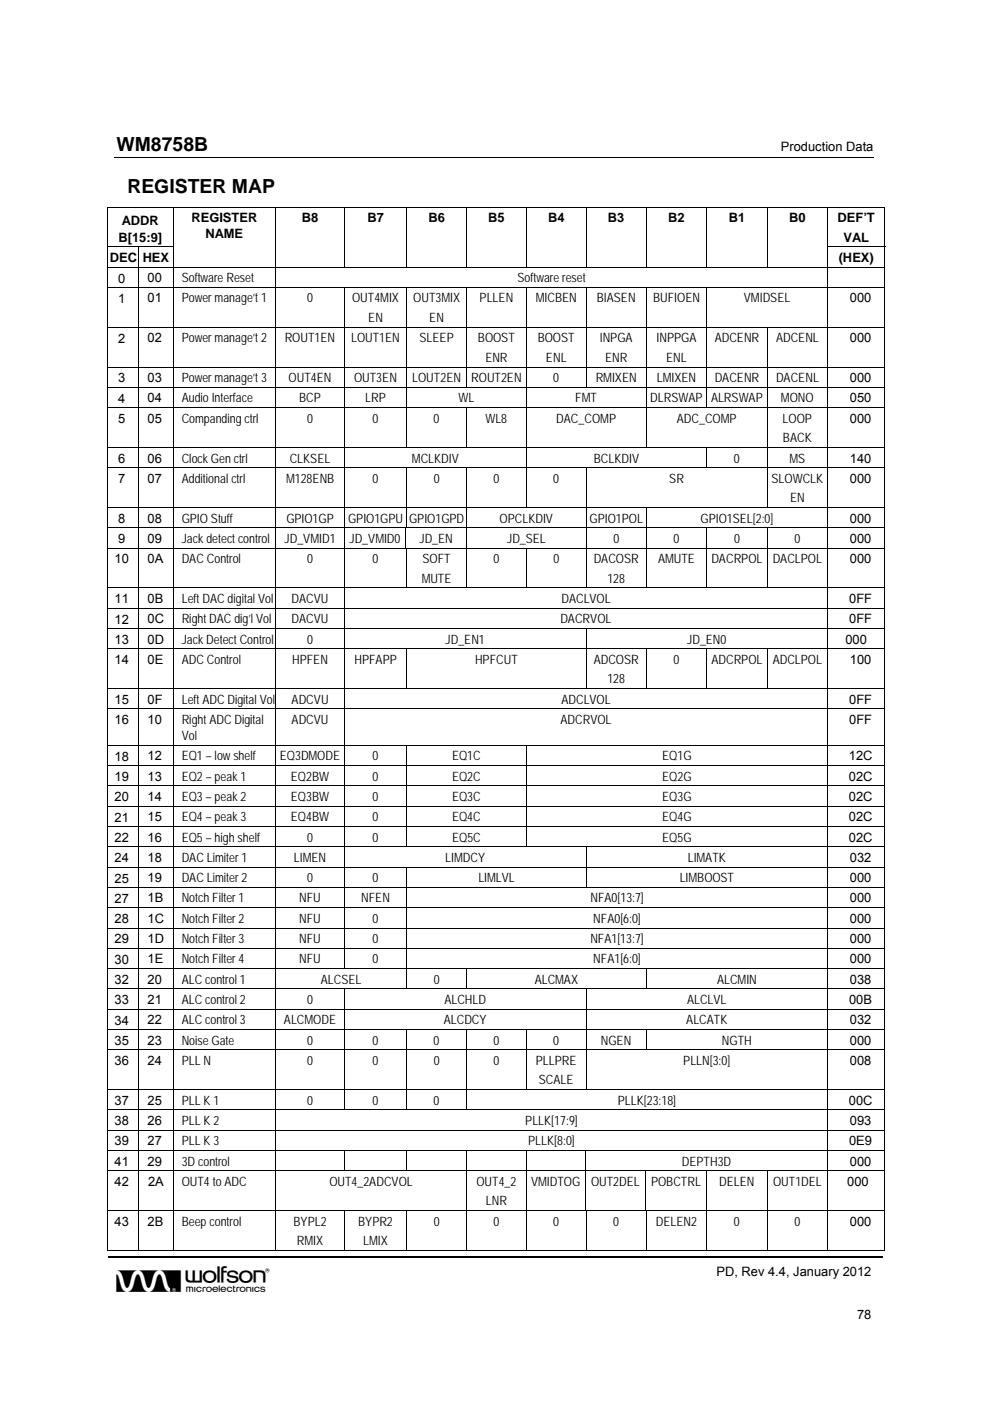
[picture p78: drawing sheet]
<svg xmlns="http://www.w3.org/2000/svg" width="210mm" height="297mm" viewBox="0 0 210 297" stroke-linecap="round" stroke-linejoin="round" font-family="sans-serif">
<defs><g id="words">
<text font-size="6.9" x="24.7" y="274">w</text>
<g font-size="4.1">
<text x="24.7" y="32.1">WM8758B</text>
<text x="27" y="40.9">REGISTER MAP</text>
</g>
<g font-size="2.7">
<text x="165.6" y="32.1">Production Data</text>
<text x="25.8" y="47.8">ADDR</text>
<text x="40.6" y="47.1">REGISTER</text>
<text x="64" y="47.1">B8</text>
<text x="77.9" y="47.1">B7</text>
<text x="90.8" y="47.1">B6</text>
<text x="103.5" y="47.1">B5</text>
<text x="116.2" y="47.1">B4</text>
<text x="128.9" y="47.1">B3</text>
<text x="141.7" y="47.1">B2</text>
<text x="154.5" y="47.1">B1</text>
<text x="167.3" y="47.1">B0</text>
<text x="177.6" y="47.1">DEF’T</text>
<text x="25.1" y="51.2">B[15:9]</text>
<text x="43.6" y="50.5">NAME</text>
<text x="178.8" y="51.2">VAL</text>
<text x="23.3" y="55.5">DEC HEX</text>
<text x="25.1" y="59.9">0</text>
<text x="31.3" y="59.8">00</text>
<text x="38.5" y="59.8">Software Reset</text>
<text x="109.7" y="59.8">Software reset</text>
<text x="177.8" y="55.5">(HEX)</text>
<text x="25.1" y="64.2">1</text>
<text x="31.3" y="64.1">01</text>
<text x="38.5" y="64.1">Power manage’t 1</text>
<text x="65.1" y="64.1">0</text>
<text x="74.6" y="64.1">OUT4MIX</text>
<text x="87.6" y="64.1">OUT3MIX</text>
<text x="101.7" y="64.1">PLLEN</text>
<text x="113.6" y="64.1">MICBEN</text>
<text x="126.5" y="64.1">BIASEN</text>
<text x="138.5" y="64.1">BUFIOEN</text>
<text x="157.7" y="64.1">VMIDSEL</text>
<text x="180.2" y="64.1">000</text>
<text x="78.1" y="68.3">EN</text>
<text x="91" y="68.3">EN</text>
<text x="25.1" y="72.6">2</text>
<text x="31.3" y="72.6">02</text>
<text x="38.5" y="72.6">Power manage’t 2</text>
<text x="60.4" y="72.6">ROUT1EN</text>
<text x="74.5" y="72.6">LOUT1EN</text>
<text x="88.9" y="72.6">SLEEP</text>
<text x="101.3" y="72.6">BOOST</text>
<text x="102.9" y="76.7">ENR</text>
<text x="114" y="72.6">BOOST</text>
<text x="115.8" y="76.7">ENL</text>
<text x="127.2" y="72.6">INPGA</text>
<text x="128.3" y="76.7">ENR</text>
<text x="139.2" y="72.6">INPPGA</text>
<text x="141.2" y="76.7">ENL</text>
<text x="151.6" y="72.6">ADCENR</text>
<text x="164.5" y="72.6">ADCENL</text>
<text x="180.2" y="72.6">000</text>
<text x="25.1" y="81.1">3</text>
<text x="31.3" y="81">03</text>
<text x="38.5" y="81">Power manage’t 3</text>
<text x="61.2" y="81">OUT4EN</text>
<text x="75.1" y="81">OUT3EN</text>
<text x="87.4" y="81">LOUT2EN</text>
<text x="99.9" y="81">ROUT2EN</text>
<text x="117.3" y="81">0</text>
<text x="126.3" y="81">RMIXEN</text>
<text x="139.3" y="81">LMIXEN</text>
<text x="151.5" y="81">DACENR</text>
<text x="164.5" y="81">DACENL</text>
<text x="180.2" y="81">000</text>
<text x="25.1" y="85.4">4</text>
<text x="25.1" y="89.7">5</text>
<text x="31.3" y="85.3">04</text>
<text x="31.3" y="89.6">05</text>
<text x="38.5" y="85.3">Audio Interface</text>
<text x="38.5" y="89.6">Companding ctrl</text>
<text x="63.4" y="85.3">BCP</text>
<text x="65.1" y="89.6">0</text>
<text x="77.4" y="85.3">LRP</text>
<text x="79" y="89.6">0</text>
<text x="91.9" y="89.6">0</text>
<text x="97.2" y="85.3">WL</text>
<text x="102.9" y="89.6">WL8</text>
<text x="117.9" y="89.6">DAC_COMP</text>
<text x="122" y="85.3">FMT</text>
<text x="137.9" y="85.3">DLRSWAP ALRSWAP</text>
<text x="143.5" y="89.6">ADC_COMP</text>
<text x="165.6" y="85.3">MONO</text>
<text x="165.9" y="89.6">LOOP</text>
<text x="180.2" y="85.3">050</text>
<text x="180.2" y="89.6">000</text>
<text x="166" y="93.8">BACK</text>
<text x="25.1" y="98.1">6</text>
<text x="31.3" y="98.1">06</text>
<text x="38.5" y="98.1">Clock Gen ctrl</text>
<text x="61.4" y="98.1">CLKSEL</text>
<text x="87.3" y="98.1">MCLKDIV</text>
<text x="125.9" y="98.1">BCLKDIV</text>
<text x="155.6" y="98.1">0</text>
<text x="167.4" y="98.1">MS</text>
<text x="180.2" y="98.1">140</text>
<text x="25.1" y="102.4">7</text>
<text x="31.3" y="102.4">07</text>
<text x="38.5" y="102.4">Additional ctrl</text>
<text x="60.6" y="102.4">M128ENB</text>
<text x="79" y="102.4">0</text>
<text x="92" y="102.4">0</text>
<text x="104.6" y="102.4">0</text>
<text x="117.3" y="102.4">0</text>
<text x="141.9" y="102.4">SR</text>
<text x="163.6" y="102.4">SLOWCLK</text>
<text x="167.5" y="106.5">EN</text>
<text x="180.2" y="102.4">000</text>
<text x="25.1" y="110.9">8</text>
<text x="31.3" y="110.8">08</text>
<text x="38.5" y="110.8">GPIO Stuff</text>
<text x="60.7" y="110.8">GPIO1GP</text>
<text x="73.8" y="110.8">GPIO1GPU GPIO1GPD</text>
<text x="105.9" y="110.8">OPCLKDIV</text>
<text x="125" y="110.8">GPIO1POL</text>
<text x="148.5" y="110.8">GPIO1SEL[2:0]</text>
<text x="180.2" y="110.8">000</text>
<text x="24.3" y="119.5">10</text>
<text x="25.1" y="115.2">9</text>
<text x="31.3" y="119.4">0A</text>
<text x="31.3" y="115.1">09</text>
<text x="38.5" y="119.4">DAC Control</text>
<text x="38.5" y="115.1">Jack detect control</text>
<text x="60.3" y="115.1">JD_VMID1</text>
<text x="65.1" y="119.4">0</text>
<text x="74.1" y="115.1">JD_VMID0</text>
<text x="79" y="119.4">0</text>
<text x="88.9" y="115.1">JD_EN</text>
<text x="89.6" y="119.4">SOFT</text>
<text x="104.6" y="119.4">0</text>
<text x="107.5" y="115.1">JD_SEL</text>
<text x="117.3" y="119.4">0</text>
<text x="125.9" y="119.4">DACOSR</text>
<text x="130" y="115.1">0</text>
<text x="139.5" y="119.4">AMUTE</text>
<text x="142.8" y="115.1">0</text>
<text x="150.9" y="119.4">DACRPOL</text>
<text x="155.6" y="115.1">0</text>
<text x="163.8" y="119.4">DACLPOL</text>
<text x="168.5" y="115.1">0</text>
<text x="180.2" y="119.4">000</text>
<text x="180.2" y="115.1">000</text>
<text x="89.4" y="123.5">MUTE</text>
<text x="128.8" y="123.5">128</text>
<text x="24.3" y="127.9">11</text>
<text x="31.3" y="127.8">0B</text>
<text x="38.5" y="127.8">Left DAC digital Vol</text>
<text x="61.8" y="127.8">DACVU</text>
<text x="119" y="127.8">DACLVOL</text>
<text x="180" y="127.8">0FF</text>
<text x="24.3" y="132.2">12</text>
<text x="24.3" y="136.5">13</text>
<text x="31.3" y="132.1">0C</text>
<text x="31.3" y="136.5">0D</text>
<text x="38.5" y="132.1">Right DAC dig’l Vol</text>
<text x="38.5" y="136.5">Jack Detect Control</text>
<text x="61.8" y="132.1">DACVU</text>
<text x="65.1" y="136.5">0</text>
<text x="94.5" y="136.5">JD_EN1</text>
<text x="118.8" y="132.1">DACRVOL</text>
<text x="145.7" y="136.5">JD_EN0</text>
<text x="179.3" y="136.5">000</text>
<text x="180" y="132.1">0FF</text>
<text x="24.3" y="140.8">14</text>
<text x="31.3" y="140.8">0E</text>
<text x="38.5" y="140.8">ADC Control</text>
<text x="61.9" y="140.8">HPFEN</text>
<text x="75.2" y="140.8">HPFAPP</text>
<text x="100.7" y="140.8">HPFCUT</text>
<text x="125.9" y="140.8">ADCOSR</text>
<text x="142.8" y="140.8">0</text>
<text x="150.9" y="140.8">ADCRPOL</text>
<text x="163.8" y="140.8">ADCLPOL</text>
<text x="180.2" y="140.8">100</text>
<text x="24.3" y="149.2">15</text>
<text x="31.3" y="149.2">0F</text>
<text x="38.5" y="149.2">Left ADC Digital Vol</text>
<text x="61.8" y="149.2">ADCVU</text>
<text x="119" y="149.2">ADCLVOL</text>
<text x="128.8" y="144.9">128</text>
<text x="180" y="149.2">0FF</text>
<text x="24.3" y="153.6">16</text>
<text x="31.3" y="153.5">10</text>
<text x="38.5" y="153.5">Right ADC Digital</text>
<text x="61.8" y="153.5">ADCVU</text>
<text x="118.8" y="153.5">ADCRVOL</text>
<text x="180" y="153.5">0FF</text>
<text x="24.3" y="161.3">18</text>
<text x="31.3" y="161.2">12</text>
<text x="38.5" y="156.9">Vol</text>
<text x="38.5" y="161.2">EQ1 – low shelf</text>
<text x="59.3" y="161.2">EQ3DMODE</text>
<text x="79" y="161.2">0</text>
<text x="95.8" y="161.2">EQ1C</text>
<text x="140.4" y="161.2">EQ1G</text>
<text x="180" y="161.2">12C</text>
<text x="24.3" y="165.6">19</text>
<text x="31.3" y="165.5">13</text>
<text x="38.5" y="165.5">EQ2 – peak 1</text>
<text x="61.7" y="165.5">EQ2BW</text>
<text x="79" y="165.5">0</text>
<text x="95.8" y="165.5">EQ2C</text>
<text x="140.4" y="165.5">EQ2G</text>
<text x="180" y="165.5">02C</text>
<text x="24.3" y="169.9">20</text>
<text x="31.3" y="169.8">14</text>
<text x="38.5" y="169.8">EQ3 – peak 2</text>
<text x="61.7" y="169.8">EQ3BW</text>
<text x="79" y="169.8">0</text>
<text x="95.8" y="169.8">EQ3C</text>
<text x="140.4" y="169.8">EQ3G</text>
<text x="180" y="169.8">02C</text>
<text x="24.3" y="174.2">21</text>
<text x="24.3" y="178.5">22</text>
<text x="31.3" y="174.1">15</text>
<text x="31.3" y="178.4">16</text>
<text x="38.5" y="174.1">EQ4 – peak 3</text>
<text x="38.5" y="178.4">EQ5 – high shelf</text>
<text x="61.7" y="174.1">EQ4BW</text>
<text x="65.1" y="178.4">0</text>
<text x="79" y="174.1">0</text>
<text x="79" y="178.4">0</text>
<text x="95.8" y="174.1">EQ4C</text>
<text x="95.9" y="178.4">EQ5C</text>
<text x="140.4" y="174.1">EQ4G</text>
<text x="140.4" y="178.4">EQ5G</text>
<text x="180" y="174.1">02C</text>
<text x="180" y="178.4">02C</text>
<text x="24.3" y="182.8">24</text>
<text x="31.3" y="182.8">18</text>
<text x="38.5" y="182.8">DAC Limiter 1</text>
<text x="62.3" y="182.8">LIMEN</text>
<text x="94.4" y="182.8">LIMDCY</text>
<text x="145.8" y="182.8">LIMATK</text>
<text x="180.2" y="182.8">032</text>
<text x="24.3" y="187.1">25</text>
<text x="24.3" y="191.4">27</text>
<text x="31.3" y="187.1">19</text>
<text x="31.3" y="191.3">1B</text>
<text x="38.5" y="187.1">DAC Limiter 2</text>
<text x="38.5" y="191.3">Notch Filter 1</text>
<text x="63.4" y="191.3">NFU</text>
<text x="65.1" y="187.1">0</text>
<text x="76.6" y="191.3">NFEN</text>
<text x="79" y="187.1">0</text>
<text x="101.4" y="187.1">LIMLVL</text>
<text x="125.2" y="191.3">NFA0[13:7]</text>
<text x="144.1" y="187.1">LIMBOOST</text>
<text x="180.2" y="187.1">000</text>
<text x="180.2" y="191.3">000</text>
<text x="24.3" y="195.7">28</text>
<text x="31.3" y="195.6">1C</text>
<text x="38.5" y="195.6">Notch Filter 2</text>
<text x="63.4" y="195.6">NFU</text>
<text x="79" y="195.6">0</text>
<text x="125.8" y="195.6">NFA0[6:0]</text>
<text x="180.2" y="195.6">000</text>
<text x="24.3" y="200">29</text>
<text x="31.3" y="200">1D</text>
<text x="38.5" y="200">Notch Filter 3</text>
<text x="63.4" y="200">NFU</text>
<text x="79" y="200">0</text>
<text x="125.2" y="200">NFA1[13:7]</text>
<text x="180.2" y="200">000</text>
<text x="24.3" y="204.3">30</text>
<text x="24.3" y="208.6">32</text>
<text x="31.3" y="204.3">1E</text>
<text x="31.3" y="208.6">20</text>
<text x="38.5" y="204.3">Notch Filter 4</text>
<text x="38.5" y="208.6">ALC control 1</text>
<text x="63.4" y="204.3">NFU</text>
<text x="68" y="208.6">ALCSEL</text>
<text x="79" y="204.3">0</text>
<text x="92" y="208.6">0</text>
<text x="113.4" y="208.6">ALCMAX</text>
<text x="125.8" y="204.3">NFA1[6:0]</text>
<text x="152" y="208.6">ALCMIN</text>
<text x="180.2" y="204.3">000</text>
<text x="180.2" y="208.6">038</text>
<text x="24.3" y="212.9">33</text>
<text x="31.3" y="212.9">21</text>
<text x="38.5" y="212.9">ALC control 2</text>
<text x="65.1" y="212.9">0</text>
<text x="94.2" y="212.9">ALCHLD</text>
<text x="145.7" y="212.9">ALCLVL</text>
<text x="180" y="212.9">00B</text>
<text x="24.3" y="217.2">34</text>
<text x="24.3" y="221.5">35</text>
<text x="31.3" y="217.2">22</text>
<text x="31.3" y="221.5">23</text>
<text x="38.5" y="217.2">ALC control 3</text>
<text x="38.5" y="221.5">Noise Gate</text>
<text x="60.2" y="217.2">ALCMODE</text>
<text x="65.1" y="221.5">0</text>
<text x="79" y="221.5">0</text>
<text x="91.9" y="221.5">0</text>
<text x="94.1" y="217.2">ALCDCY</text>
<text x="104.6" y="221.5">0</text>
<text x="117.3" y="221.5">0</text>
<text x="127.4" y="221.5">NGEN</text>
<text x="145.5" y="217.2">ALCATK</text>
<text x="153.1" y="221.5">NGTH</text>
<text x="180.2" y="217.2">032</text>
<text x="180.2" y="221.5">000</text>
<text x="24.3" y="225.8">36</text>
<text x="31.3" y="225.8">24</text>
<text x="38.5" y="225.8">PLL N</text>
<text x="65.1" y="225.8">0</text>
<text x="79" y="225.8">0</text>
<text x="92" y="225.8">0</text>
<text x="104.6" y="225.8">0</text>
<text x="113.6" y="225.8">PLLPRE</text>
<text x="144.9" y="225.8">PLLN[3:0]</text>
<text x="180.2" y="225.8">008</text>
<text x="114.3" y="229.9">SCALE</text>
<text x="24.3" y="234.3">37</text>
<text x="24.3" y="238.6">38</text>
<text x="31.3" y="234.2">25</text>
<text x="31.3" y="238.5">26</text>
<text x="38.5" y="234.2">PLL K 1</text>
<text x="38.5" y="238.5">PLL K 2</text>
<text x="65.1" y="234.2">0</text>
<text x="79" y="234.2">0</text>
<text x="91.9" y="234.2">0</text>
<text x="111.4" y="238.5">PLLK[17:9]</text>
<text x="131" y="234.2">PLLK[23:18]</text>
<text x="180" y="234.2">00C</text>
<text x="180.2" y="238.5">093</text>
<text x="24.3" y="242.9">39</text>
<text x="31.3" y="242.8">27</text>
<text x="38.5" y="242.8">PLL K 3</text>
<text x="112" y="242.8">PLLK[8:0]</text>
<text x="180" y="242.8">0E9</text>
<text x="24.3" y="247.2">41</text>
<text x="24.3" y="251.5">42</text>
<text x="31.3" y="247.1">29</text>
<text x="31.4" y="251.4">2A</text>
<text x="38.5" y="247.1">3D control</text>
<text x="38.5" y="251.4">OUT4 to ADC</text>
<text x="69.9" y="251.4">OUT4_2ADCVOL</text>
<text x="101" y="251.4">OUT4_2</text>
<text x="112.6" y="251.4">VMIDTOG</text>
<text x="125.3" y="251.4">OUT2DEL</text>
<text x="138" y="251.4">POBCTRL</text>
<text x="144.6" y="247.1">DEPTH3D</text>
<text x="152.5" y="251.4">DELEN</text>
<text x="163.9" y="251.4">OUT1DEL</text>
<text x="179.6" y="251.4">000</text>
<text x="180.2" y="247.1">000</text>
<text x="103" y="255.5">LNR</text>
<text x="24.3" y="259.9">43</text>
<text x="31.3" y="259.9">2B</text>
<text x="38.5" y="259.9">Beep control</text>
<text x="62.2" y="259.9">BYPL2</text>
<text x="63" y="264">RMIX</text>
<text x="75.9" y="259.9">BYPR2</text>
<text x="77" y="264">LMIX</text>
<text x="91.9" y="259.9">0</text>
<text x="104.6" y="259.9">0</text>
<text x="117.3" y="259.9">0</text>
<text x="130" y="259.9">0</text>
<text x="139.1" y="259.9">DELEN2</text>
<text x="155.6" y="259.9">0</text>
<text x="168.4" y="259.9">0</text>
<text x="180.2" y="259.9">000</text>
<text x="151.9" y="270.6">PD, Rev 4.4, January 2012</text>
<text x="181.7" y="279.6">78</text>
</g>
</g></defs>
<g fill="none" stroke="#000" stroke-width=".21">
<path d="M24.2 33.4h161.1M22.8 43.9h164.9M22.8 52.3h14M22.8 56.6h164.9M22.8 44v8.3M22.8 52.4v4.2M22.8 56.7v4.2M29.5 52.4v4.2M29.5 56.7v4.2M36.7 44v8.3M36.7 52.4v4.2M36.7 56.7v4.2"/>
<path d="M58.5 44v8.3M58.5 52.4v4.2M58.5 56.7v4.2M73 44v8.3M73 52.4v4.2M86.3 44v8.3M86.3 52.4v4.2M98.9 44v8.3M98.9 52.4v4.2M111.6 44v8.3M111.6 52.4v4.2M124.3 44v8.3"/>
<path d="M124.3 52.4v4.2M137.1 44v8.3M137.1 52.4v4.2M149.8 44v8.3M149.8 52.4v4.2M162.7 44v8.3M162.7 52.4v4.2M175.4 52.3h12.3M175.5 44v8.3M175.5 52.4v4.2M175.5 56.7v4.2M187.6 44v8.3"/>
<path d="M187.6 52.4v4.2M187.6 56.7v4.2M22.8 60.9h164.9M22.8 69.4h164.9M22.8 77.8h164.9M22.8 61v8.3M22.8 69.5v8.2M22.8 77.9v4.1M29.5 61v8.3M29.5 69.5v8.2M29.5 77.9v4.1M36.7 61v8.3"/>
<path d="M36.7 69.5v8.2M36.7 77.9v4.1M58.5 61v8.3M58.5 69.5v8.2M58.5 77.9v4.1M73 61v8.3M73 69.5v8.2M73 77.9v4.1M86.3 61v8.3M86.3 69.5v8.2M86.3 77.9v4.1M98.9 61v8.3"/>
<path d="M98.9 69.5v8.2M98.9 77.9v4.1M111.6 61v8.3M111.6 69.5v8.2M111.6 77.9v4.1M124.3 61v8.3M124.3 69.5v8.2M124.3 77.9v4.1M137.1 61v8.3M137.1 69.5v8.2M137.1 77.9v4.1M149.8 61v8.3"/>
<path d="M149.8 69.5v8.2M149.8 77.9v4.1M162.7 69.5v8.2M162.7 77.9v4.1M175.5 61v8.3M175.5 69.5v8.2M175.5 77.9v4.1M187.6 61v8.3M187.6 69.5v8.2M187.6 77.9v4.1M22.8 82.1h164.9M22.8 86.4h164.9"/>
<path d="M22.8 94.9h164.9M22.8 99.2h164.9M22.8 82.2v4.1M22.8 86.5v8.3M22.8 95v4.1M22.8 99.3v8.2M29.5 82.2v4.1M29.5 86.5v8.3M29.5 95v4.1M29.5 99.3v8.2M36.7 82.2v4.1M36.7 86.5v8.3"/>
<path d="M36.7 95v4.1M36.7 99.3v8.2M58.5 82.2v4.1M58.5 86.5v8.3M58.5 95v4.1M58.5 99.3v8.2M73 82.2v4.1M73 86.5v8.3M73 95v4.1M73 99.3v8.2M86.3 82.2v4.1M86.3 86.5v8.3"/>
<path d="M86.3 99.3v8.2M98.9 86.5v8.3M98.9 99.3v8.2M111.6 82.2v4.1M111.6 86.5v8.3M111.6 95v4.1M111.6 99.3v8.2M124.3 99.3v8.2M137.1 82.2v4.1M137.1 86.5v8.3M149.8 82.2v4.1M149.8 95v4.1"/>
<path d="M162.7 82.2v4.1M162.7 86.5v8.3M162.7 95v4.1M162.7 99.3v8.2M175.5 82.2v4.1M175.5 86.5v8.3M175.5 95v4.1M175.5 99.3v8.2M187.6 82.2v4.1M187.6 86.5v8.3M187.6 95v4.1M187.6 99.3v8.2"/>
<path d="M22.8 107.6h164.9M22.8 111.9h164.9M22.8 116.2h164.9M22.8 107.7v4.1M22.8 112v4.1M22.8 116.3v8.3M29.5 107.7v4.1M29.5 112v4.1M29.5 116.3v8.3M36.7 107.7v4.1M36.7 112v4.1M36.7 116.3v8.3"/>
<path d="M58.5 107.7v4.1M58.5 112v4.1M58.5 116.3v8.3M73 107.7v4.1M73 112v4.1M73 116.3v8.3M86 112v4.1M86.3 107.7v4.1M86.3 116.3v8.3M98.9 107.7v4.1M98.9 112v4.1M98.9 116.3v8.3"/>
<path d="M111.6 116.3v8.3M124.3 107.7v4.1M124.3 112v4.1M124.3 116.3v8.3M137.1 107.7v4.1M137.1 112v4.1M137.1 116.3v8.3M149.8 112v4.1M149.8 116.3v8.3M162.7 112v4.1M162.7 116.3v8.3M175.5 107.7v4.1"/>
<path d="M175.5 112v4.1M175.5 116.3v8.3M187.6 107.7v4.1M187.6 112v4.1M187.6 116.3v8.3M22.8 124.7h164.9M22.8 129h164.9M22.8 133.3h164.9M22.8 137.6h164.9M22.8 124.7v4.2M22.8 129v4.2M22.8 133.3v4.2"/>
<path d="M22.8 137.6v8.3M29.5 124.7v4.2M29.5 129v4.2M29.5 133.3v4.2M29.5 137.6v8.3M36.7 124.7v4.2M36.7 129v4.2M36.7 133.3v4.2M36.7 137.6v8.3M58.5 124.7v4.2M58.5 129v4.2M58.5 133.3v4.2"/>
<path d="M58.5 137.6v8.3M73 124.7v4.2M73 129v4.2M73 133.3v4.2M73 137.6v8.3M86.3 137.6v8.3M124.3 133.3v4.2M124.3 137.6v8.3M137.1 137.6v8.3M149.8 137.6v8.3M162.7 137.6v8.3M175.5 124.7v4.2"/>
<path d="M175.5 129v4.2M175.5 133.3v4.2M175.5 137.6v8.3M187.6 124.7v4.2M187.6 129v4.2M187.6 133.3v4.2M187.6 137.6v8.3M22.8 146h164.9M22.8 150.3h164.9M22.8 158.1h164.9M22.8 146.1v4.1M22.8 150.4v7.6"/>
<path d="M22.8 158.1v4.2M29.5 146.1v4.1M29.5 150.4v7.6M29.5 158.1v4.2M36.7 146.1v4.1M36.7 150.4v7.6M36.7 158.1v4.2M58.5 146.1v4.1M58.5 150.4v7.6M58.5 158.1v4.2M73 146.1v4.1M73 150.4v7.6"/>
<path d="M73 158.1v4.2M86.3 158.1v4.2M111.6 158.1v4.2M175.5 146.1v4.1M175.5 150.4v7.6M175.5 158.1v4.2M187.6 146.1v4.1M187.6 150.4v7.6M187.6 158.1v4.2M22.8 162.3h164.9M22.8 166.6h164.9M22.8 171h164.9"/>
<path d="M22.8 175.3h164.9M22.8 179.6h164.9M22.8 162.4v4.2M22.8 166.7v4.2M22.8 171v4.2M22.8 175.3v4.2M22.8 179.6v4.2M29.5 162.4v4.2M29.5 166.7v4.2M29.5 171v4.2M29.5 175.3v4.2M29.5 179.6v4.2"/>
<path d="M36.7 162.4v4.2M36.7 166.7v4.2M36.7 171v4.2M36.7 175.3v4.2M36.7 179.6v4.2M58.5 162.4v4.2M58.5 166.7v4.2M58.5 171v4.2M58.5 175.3v4.2M58.5 179.6v4.2M73 162.4v4.2M73 166.7v4.2"/>
<path d="M73 171v4.2M73 175.3v4.2M73 179.6v4.2M86.3 162.4v4.2M86.3 166.7v4.2M86.3 171v4.2M86.3 175.3v4.2M111.6 162.4v4.2M111.6 166.7v4.2M111.6 171v4.2M111.6 175.3v4.2M124.3 179.6v4.2"/>
<path d="M175.5 162.4v4.2M175.5 166.7v4.2M175.5 171v4.2M175.5 175.3v4.2M175.5 179.6v4.2M187.6 162.4v4.2M187.6 166.7v4.2M187.6 171v4.2M187.6 175.3v4.2M187.6 179.6v4.2M22.8 183.9h164.9M22.8 188.2h164.9"/>
<path d="M22.8 192.5h164.9M22.8 196.8h164.9M22.8 183.9v4.2M22.8 188.2v4.2M22.8 192.6v4.1M22.8 196.8v4.2M29.5 183.9v4.2M29.5 188.2v4.2M29.5 192.6v4.1M29.5 196.8v4.2M36.7 183.9v4.2M36.7 188.2v4.2"/>
<path d="M36.7 192.6v4.1M36.7 196.8v4.2M58.5 183.9v4.2M58.5 188.2v4.2M58.5 192.6v4.1M58.5 196.8v4.2M73 183.9v4.2M73 188.2v4.2M73 192.6v4.1M73 196.8v4.2M86.3 183.9v4.2M86.3 188.2v4.2"/>
<path d="M86.3 192.6v4.1M86.3 196.8v4.2M124.3 183.9v4.2M175.5 183.9v4.2M175.5 188.2v4.2M175.5 192.6v4.1M175.5 196.8v4.2M187.6 183.9v4.2M187.6 188.2v4.2M187.6 192.6v4.1M187.6 196.8v4.2M22.8 201.1h164.9"/>
<path d="M22.8 205.4h164.9M22.8 209.7h164.9M22.8 214h164.9M22.8 218.3h164.9M22.8 201.1v4.2M22.8 205.4v4.2M22.8 209.8v4.1M22.8 214.1v4.1M22.8 218.4v4.1M29.5 201.1v4.2M29.5 205.4v4.2M29.5 209.8v4.1"/>
<path d="M29.5 214.1v4.1M29.5 218.4v4.1M36.7 201.1v4.2M36.7 205.4v4.2M36.7 209.8v4.1M36.7 214.1v4.1M36.7 218.4v4.1M58.5 201.1v4.2M58.5 205.4v4.2M58.5 209.8v4.1M58.5 214.1v4.1M58.5 218.4v4.1"/>
<path d="M73 201.1v4.2M73 209.8v4.1M73 214.1v4.1M73 218.4v4.1M86.3 201.1v4.2M86.3 205.4v4.2M86.3 218.4v4.1M98.9 205.4v4.2M98.9 218.4v4.1M111.6 218.4v4.1M124.3 209.8v4.1M124.3 214.1v4.1"/>
<path d="M124.3 218.4v4.1M137.1 205.4v4.2M137.1 218.4v4.1M175.5 201.1v4.2M175.5 205.4v4.2M175.5 209.8v4.1M175.5 214.1v4.1M175.5 218.4v4.1M187.6 201.1v4.2M187.6 205.4v4.2M187.6 209.8v4.1M187.6 214.1v4.1"/>
<path d="M187.6 218.4v4.1M22.8 222.6h164.9M22.8 231h164.9M22.8 235.3h164.9M22.8 239.6h164.9M22.8 222.7v8.2M22.8 231.1v4.1M22.8 235.4v4.1M22.8 239.7v4.1M29.5 222.7v8.2M29.5 231.1v4.1M29.5 235.4v4.1"/>
<path d="M29.5 239.7v4.1M36.7 222.7v8.2M36.7 231.1v4.1M36.7 235.4v4.1M36.7 239.7v4.1M58.5 222.7v8.2M58.5 231.1v4.1M58.5 235.4v4.1M58.5 239.7v4.1M73 222.7v8.2M73 231.1v4.1M86.3 222.7v8.2"/>
<path d="M86.3 231.1v4.1M98.9 222.7v8.2M98.9 231.1v4.1M111.6 222.7v8.2M124.3 222.7v8.2M175.5 222.7v8.2M175.5 231.1v4.1M175.5 235.4v4.1M175.5 239.7v4.1M187.6 222.7v8.2M187.6 231.1v4.1M187.6 235.4v4.1"/>
<path d="M187.6 239.7v4.1M22.8 243.9h164.9M22.8 248.2h164.9M22.8 256.7h164.9M22.8 244v4.1M22.8 248.3v8.3M22.8 256.8v8.4M29.5 244v4.1M29.5 248.3v8.3M29.5 256.8v8.4M36.7 244v4.1M36.7 248.3v8.3"/>
<path d="M36.7 256.8v8.4M58.5 244v4.1M58.5 248.3v8.3M58.5 256.8v8.4M73 244v4.1M73 256.8v8.4M86.3 244v4.1M86.3 256.8v8.4M98.9 244v4.1M98.9 248.3v8.3M98.9 256.8v8.4M111.6 244v4.1"/>
<path d="M111.6 248.3v8.3M111.6 256.8v8.4M124.1 244v4.1M124.1 248.3v8.3M124.3 256.8v8.4M136.8 248.3v8.3M137.1 256.8v8.4M149.8 248.3v8.3M149.8 256.8v8.4M162.7 248.3v8.3M162.7 256.8v8.4M175.5 244v4.1"/>
<path d="M175.5 248.3v8.3M175.5 256.8v8.4M187.6 244v4.1M187.6 248.3v8.3M187.6 256.8v8.4M22.8 265.1h6.6M29.5 265.1h7.1M36.8 265.1h21.6M58.5 265.1h14.5M73.1 265.1h13.1M86.3 265.1h12.5M99 265.1h12.5"/>
<path d="M111.7 265.1h12.5M124.4 265.1h12.6M137.1 265.1h12.7M149.9 265.1h12.7M162.8 265.1h12.6M175.6 265.1h11.9"/>
</g>
<path d="M22.8 266.6h164.3" fill="none" stroke="#000" stroke-width=".32"/>
<path d="M22.8 43.8h.1v.2h-.1zM58.4 52.3h.1v.1h-.1zM73 52.3h.1v.1h-.1zM86.2 52.3h.1v.1h-.1zM98.8 52.3h.2v.1h-.2zM111.5 52.3h.2v.1h-.2zM124.2 52.3h.2v.1h-.2zM137 52.3h.1v.1h-.1zM149.8 52.3h.1v.1h-.1zM162.6 52.3h.2v.1h-.2zM187.5 43.8h.2v.2h-.2zM187.5 265h.2v.2h-.2z" fill="#000"/>
<use href="#words"/>
</svg>
